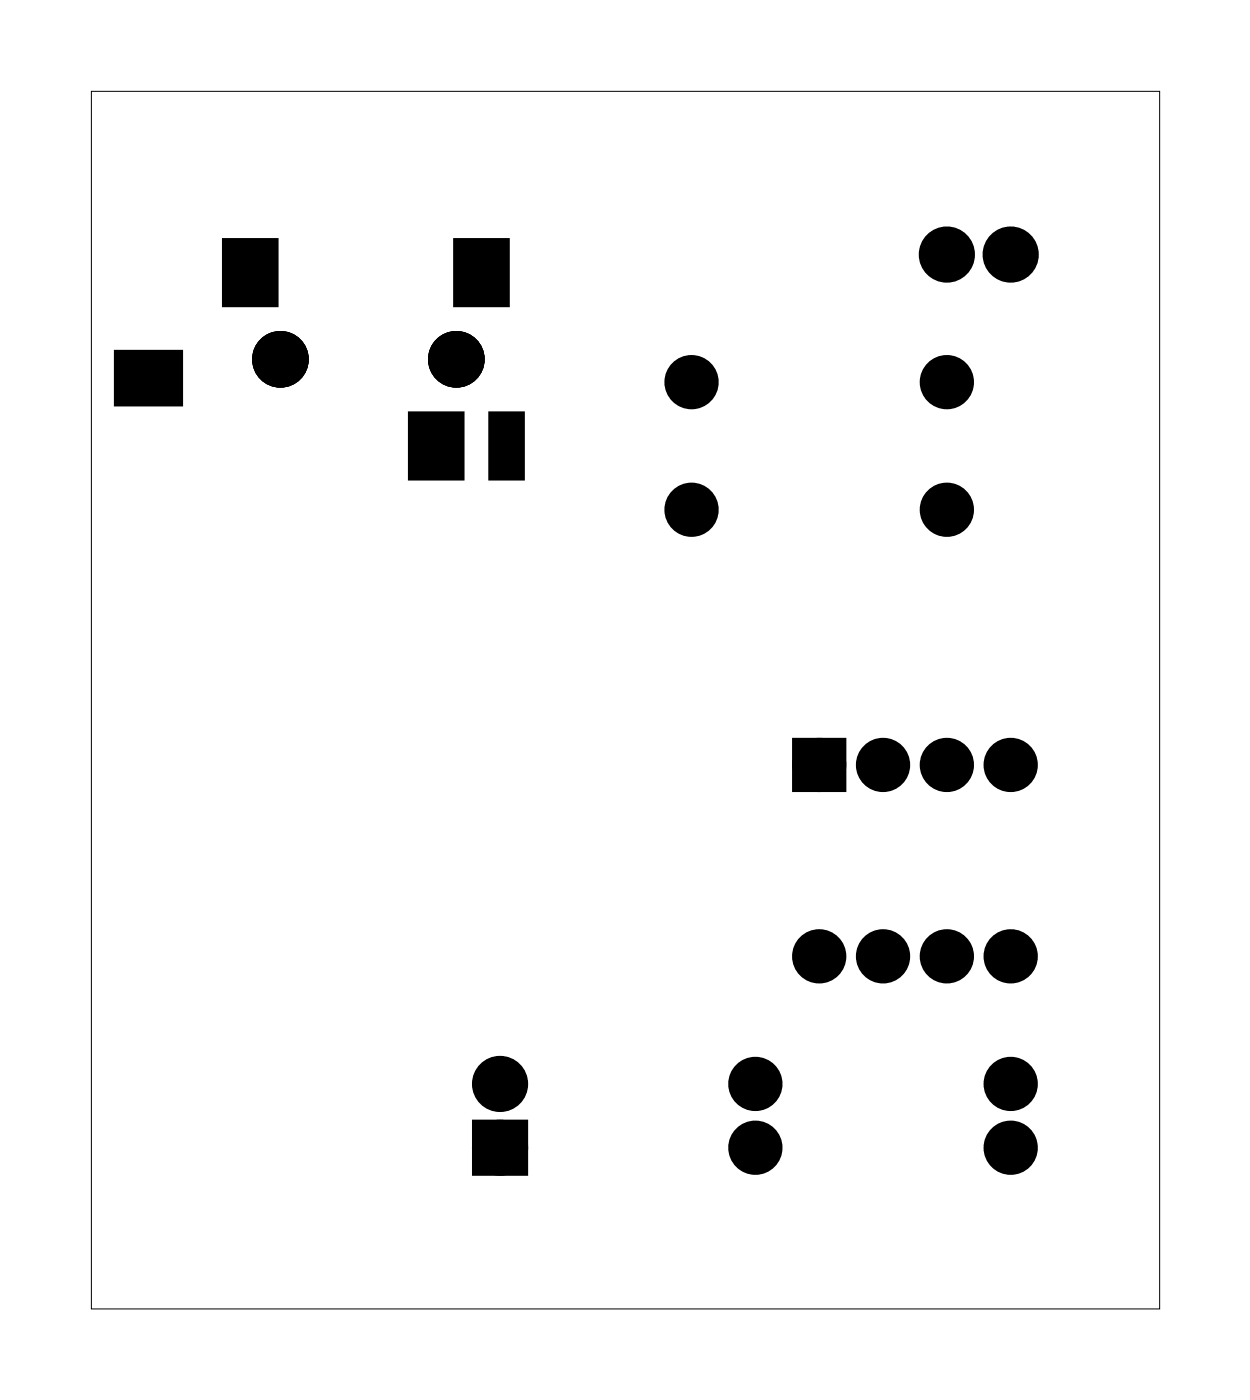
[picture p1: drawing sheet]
<svg xmlns="http://www.w3.org/2000/svg" width="50mm" height="56mm" viewBox="0 0 50 56" stroke-linecap="round" stroke-linejoin="round" font-family="sans-serif">
<path d="M3.6 3.6h42.5v48.5h-42.5z" fill="none" stroke="#000" stroke-width=".04"/>
<path d="M4.7 14.1h2.5v2h-2.5zM9 9.6h2v2.5h-2zM16.4 16.5h2v2.5h-2zM18.2 9.6h2v2.5h-2zM19.6 16.5h1.2v2.5h-1.2zM31.9 29.8h1.4v1.4h-1.4zM19.2 45h1.4v1.4h-1.4z" fill="#000"/>
<g fill="none" stroke="#000" stroke-width=".76" stroke-linecap="butt">
<path d="M31.9 29.8h1.4v1.4h-1.4zM19.2 45h1.4v1.4h-1.4z"/>
<circle cx="27.5" cy="15.2" r=".7"/>
<circle cx="37.7" cy="15.2" r=".7"/>
<circle cx="37.7" cy="10.1" r=".74"/>
<circle cx="40.2" cy="10.1" r=".74"/>
<circle cx="27.5" cy="20.3" r=".7"/>
<circle cx="32.6" cy="38.1" r=".7"/>
<circle cx="32.6" cy="30.5" r=".7"/>
<circle cx="35.1" cy="38.1" r=".7"/>
<circle cx="35.1" cy="30.5" r=".7"/>
<circle cx="37.7" cy="20.3" r=".7"/>
<circle cx="37.7" cy="38.1" r=".7"/>
<circle cx="37.7" cy="30.5" r=".7"/>
<circle cx="40.2" cy="38.1" r=".7"/>
<circle cx="40.2" cy="30.5" r=".7"/>
<circle cx="19.9" cy="43.2" r=".74"/>
<circle cx="19.9" cy="45.7" r=".74"/>
<circle cx="30.1" cy="43.2" r=".7"/>
<circle cx="30.1" cy="45.7" r=".7"/>
<circle cx="40.2" cy="43.2" r=".7"/>
<circle cx="40.2" cy="45.7" r=".7"/>
</g>
<g fill="#000">
<circle cx="11.2" cy="14.3" r="1"/>
<circle cx="18.2" cy="14.3" r="1"/>
<circle cx="27.5" cy="15.2" r=".7"/>
<circle cx="37.7" cy="15.2" r=".7"/>
<circle cx="37.7" cy="10.1" r=".74"/>
<circle cx="40.2" cy="10.1" r=".74"/>
<circle cx="27.5" cy="20.3" r=".7"/>
<circle cx="32.6" cy="30.5" r=".7"/>
<circle cx="32.6" cy="38.1" r=".7"/>
<circle cx="35.1" cy="30.5" r=".7"/>
<circle cx="35.1" cy="38.1" r=".7"/>
<circle cx="37.7" cy="20.3" r=".7"/>
<circle cx="37.7" cy="30.5" r=".7"/>
<circle cx="37.7" cy="38.1" r=".7"/>
<circle cx="40.2" cy="30.5" r=".7"/>
<circle cx="40.2" cy="38.1" r=".7"/>
<circle cx="19.9" cy="43.2" r=".74"/>
<circle cx="19.9" cy="45.7" r=".74"/>
<circle cx="30.1" cy="43.2" r=".7"/>
<circle cx="30.1" cy="45.7" r=".7"/>
<circle cx="40.2" cy="43.2" r=".7"/>
<circle cx="40.2" cy="45.7" r=".7"/>
</g>
<g fill="none" stroke="#000" stroke-width=".25">
<path d="M4.7 14.1h2.5v2h-2.5zM9 9.6h2v2.5h-2zM16.4 16.5h2v2.5h-2zM18.2 9.6h2v2.5h-2zM19.6 16.5h1.2v2.5h-1.2z"/>
<circle cx="11.2" cy="14.3" r="1"/>
<circle cx="18.2" cy="14.3" r="1"/>
</g>
</svg>
